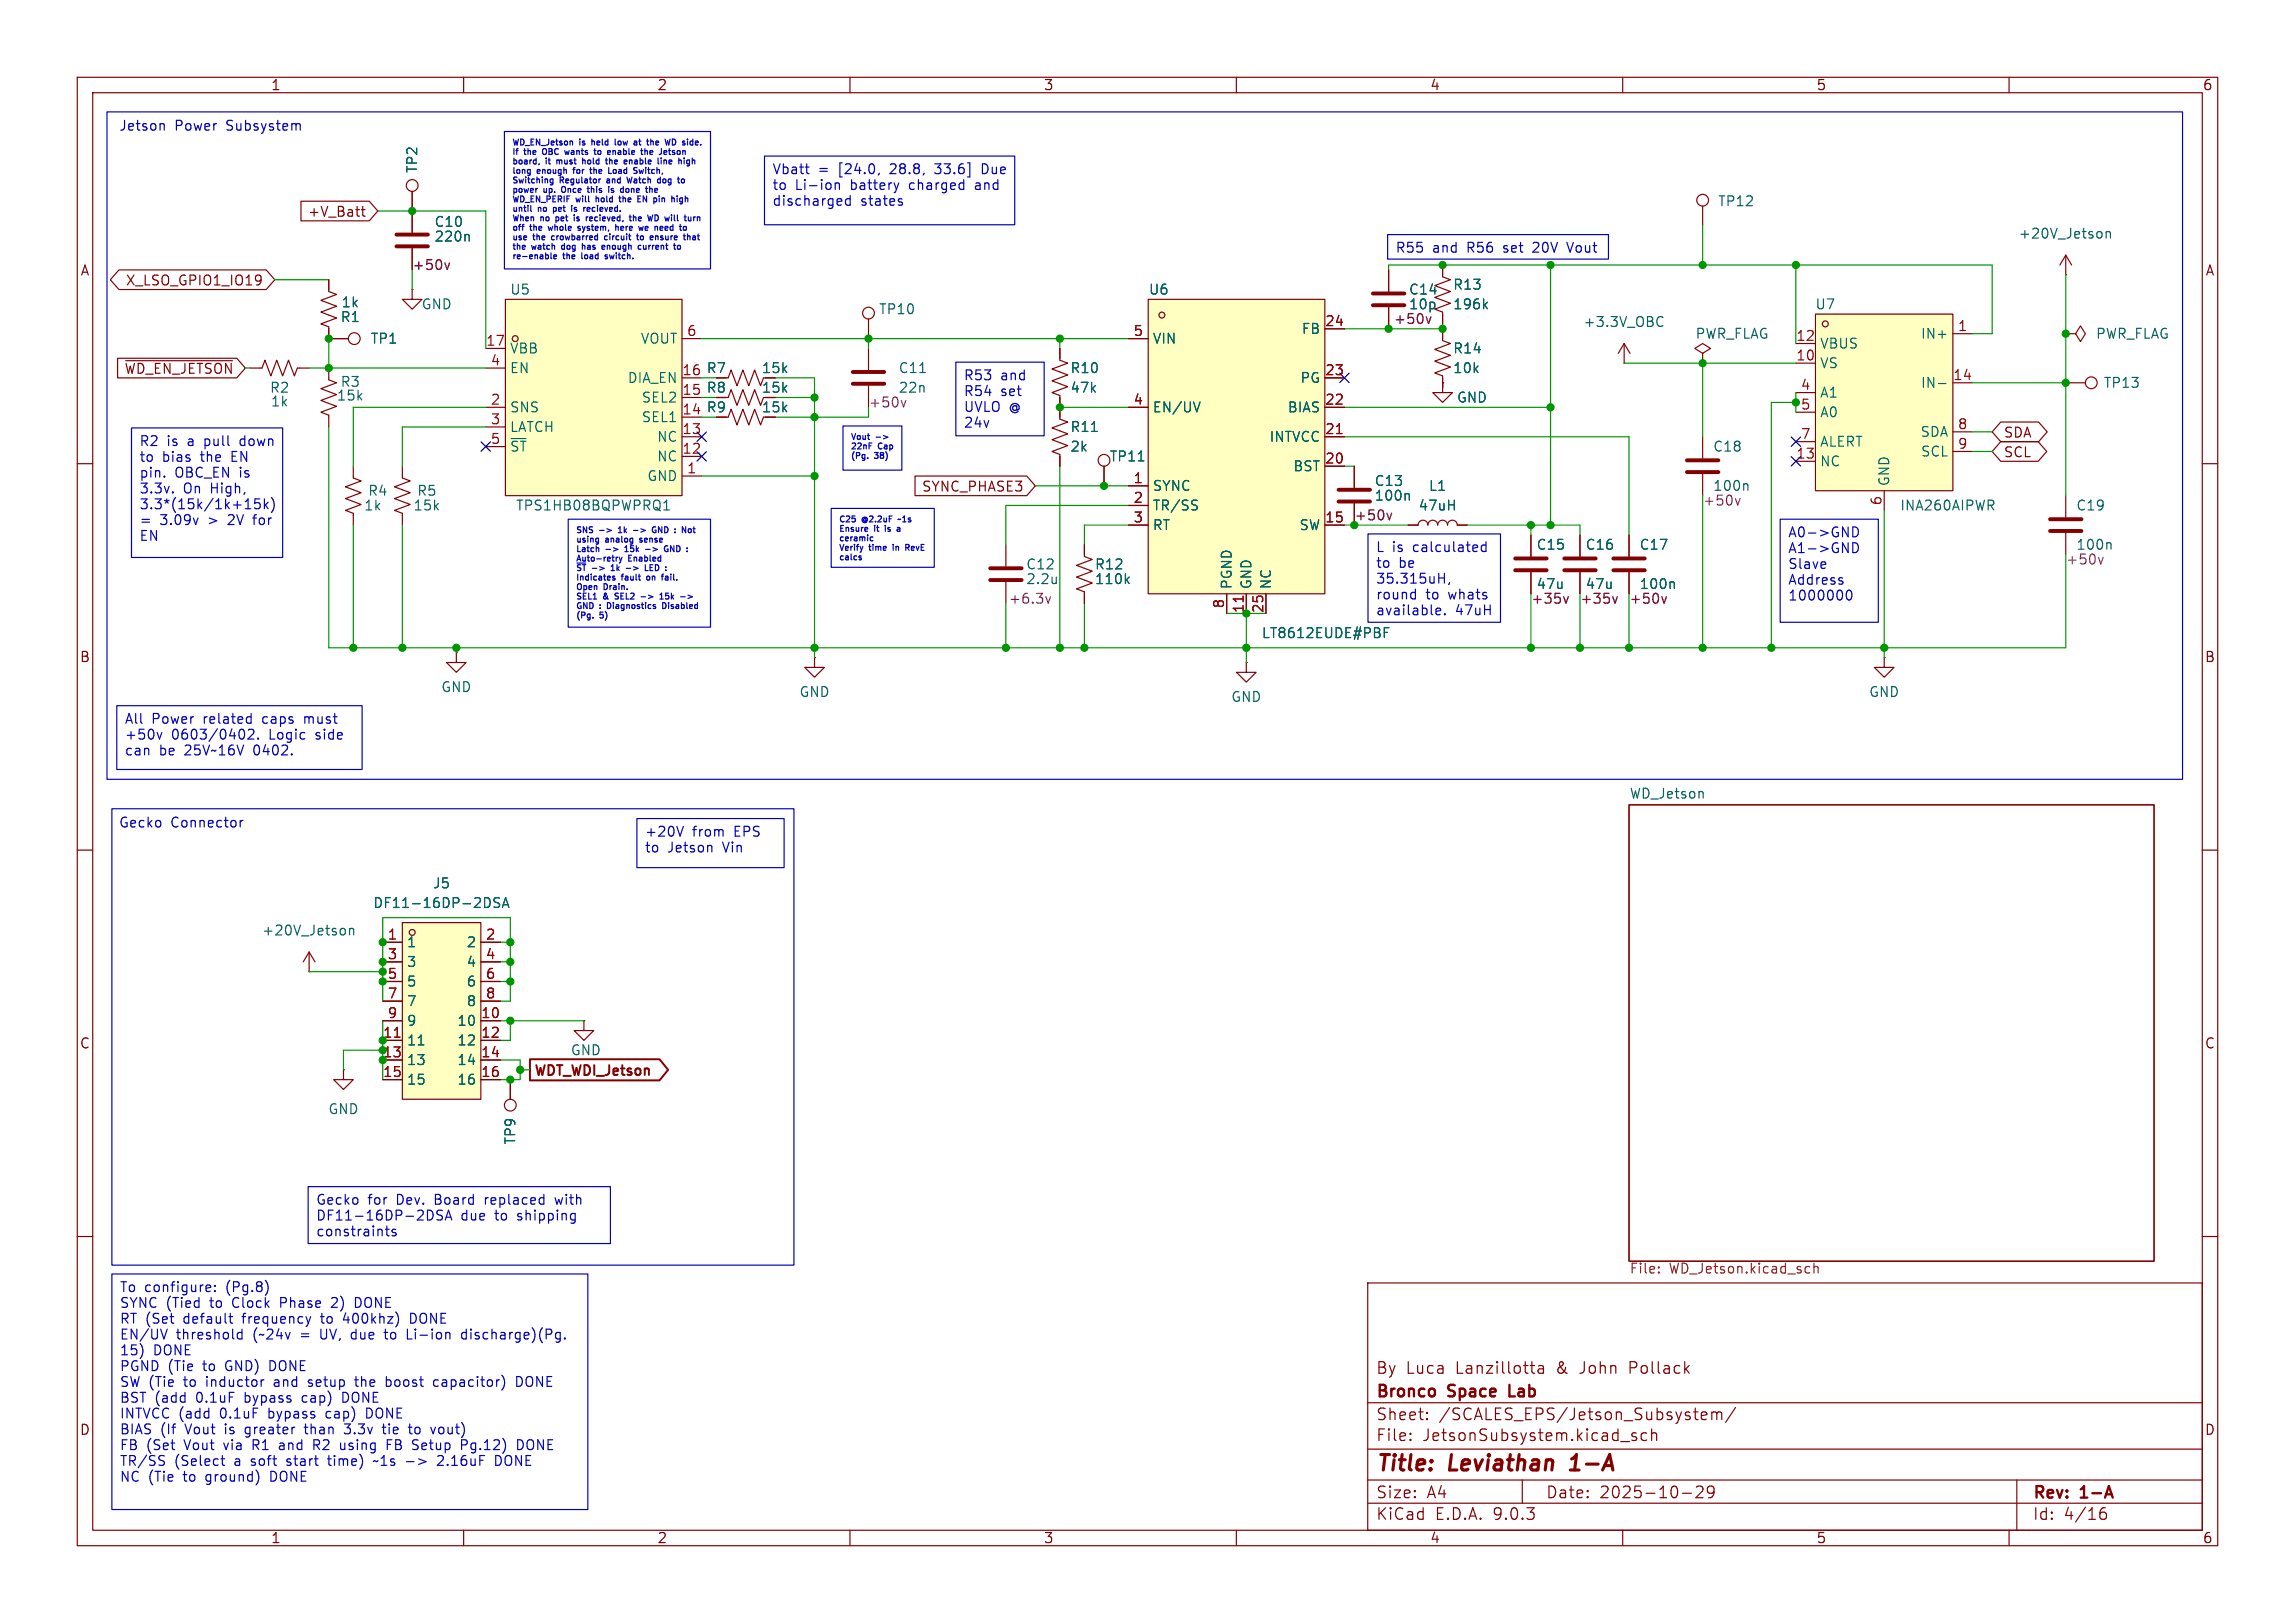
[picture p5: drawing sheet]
<svg xmlns="http://www.w3.org/2000/svg" width="297mm" height="210mm" viewBox="0 0 297 210" stroke-linecap="round" stroke-linejoin="round" font-family="sans-serif">
<defs><g id="words">
<g font-size="2.8" fill="#840000">
<text x="178" y="190.9">Title:</text>
<text x="187.7" y="190.9">Leviathan</text>
<text x="204.2" y="190.9">1-A</text>
</g>
<g font-size="2.1" fill="#840000">
<text x="178" y="178">By</text>
<text x="181.9" y="178">Luca</text>
<text x="188.5" y="178">Lanzillotta</text>
<text x="201.6" y="178">&amp;</text>
<text x="204.8" y="178">John</text>
<text x="211.3" y="178">Pollack</text>
<text x="178" y="184">Sheet:</text>
<text x="178" y="181.2">Bronco</text>
<text x="186.2" y="184">/SCALES_EPS/Jetson_Subsystem/</text>
<text x="187.5" y="181.2">Space</text>
<text x="196" y="181.2">Lab</text>
<text x="178" y="186.7">File:</text>
<text x="184.1" y="186.7">JetsonSubsystem.kicad_sch</text>
<text x="178" y="196.9">KiCad</text>
<text x="178" y="194.1">Size:</text>
<text x="184.7" y="194.1">A4</text>
<text x="185.7" y="196.9">E.D.A.</text>
<text x="193.3" y="196.9">9.0.3</text>
<text x="200" y="194.1">Date:</text>
<text x="207" y="194.1">2025-10-29</text>
<text x="263" y="194.3">Rev:</text>
<text x="263" y="196.9">Id:</text>
<text x="267.1" y="196.9">4/16</text>
<text x="269.4" y="194.3">1-A</text>
</g>
<g font-size="1.8" fill="#840000">
<text x="35" y="11.9">1</text>
<text x="85" y="11.9">2</text>
<text x="135" y="11.9">3</text>
<text x="185" y="11.9">4</text>
<text x="235" y="11.9">5</text>
<text x="285" y="11.9">6</text>
<text x="39.8" y="28.3">+V_Batt</text>
<text x="10.3" y="35.9">A</text>
<text x="285.3" y="35.9">A</text>
<text x="16.2" y="37.1">X_LSO_GPIO1_IO19</text>
<text x="91.4" y="53.6">R9</text>
<text x="91.4" y="51">R8</text>
<text x="91.4" y="48.5">R7</text>
<text x="98.5" y="53.6">15k</text>
<text x="98.5" y="51">15k</text>
<text x="98.5" y="48.5">15k</text>
<text x="259.2" y="56.8">SDA</text>
<text x="259.2" y="59.4">SCL</text>
<text x="119.2" y="63.8">SYNC_PHASE3</text>
<text x="10.3" y="85.9">B</text>
<text x="285.3" y="85.9">B</text>
<text x="10.3" y="135.9">C</text>
<text x="285.3" y="135.9">C</text>
<text x="69.1" y="139.5">WDT_WDI_Jetson</text>
<text x="10.3" y="185.9">D</text>
<text x="285.3" y="185.9">D</text>
<text x="35" y="199.9">1</text>
<text x="85" y="199.9">2</text>
<text x="135" y="199.9">3</text>
<text x="185" y="199.9">4</text>
<text x="235" y="199.9">5</text>
<text x="285" y="199.9">6</text>
</g>
<g font-size="1.8" fill="#0000c2">
<text x="15.4" y="17.1">Jetson</text>
<text x="22.6" y="17.1">Power</text>
<text x="29.4" y="17.1">Subsystem</text>
<text x="99.9" y="22.9">Vbatt</text>
<text x="105.9" y="22.9">=</text>
<text x="108.6" y="22.9">[24.0,</text>
<text x="115.5" y="22.9">28.8,</text>
<text x="121.5" y="22.9">33.6]</text>
<text x="127.8" y="22.9">Due</text>
<text x="99.9" y="24.9">to</text>
<text x="99.9" y="27">discharged</text>
<text x="102.9" y="24.9">Li-ion</text>
<text x="110.2" y="24.9">battery</text>
<text x="111.4" y="27">states</text>
<text x="118" y="24.9">charged</text>
<text x="126.7" y="24.9">and</text>
<text x="180.5" y="33">R55</text>
<text x="185.4" y="33">and</text>
<text x="190" y="33">R56</text>
<text x="194.9" y="33">set</text>
<text x="198.9" y="33">20V</text>
<text x="203.6" y="33">Vout</text>
<text x="124.7" y="49.5">R53</text>
<text x="124.7" y="51.6">R54</text>
<text x="124.7" y="53.6">UVLO @</text>
<text x="129.5" y="49.5">and</text>
<text x="129.5" y="51.6">set</text>
<text x="18" y="58.1">R2</text>
<text x="21.6" y="58.1">is</text>
<text x="24.4" y="58.1">a</text>
<text x="26.7" y="58.1">pull</text>
<text x="31.5" y="58.1">down</text>
<text x="124.7" y="55.7">24v</text>
<text x="18" y="60.1">to</text>
<text x="18" y="62.1">pin.</text>
<text x="18" y="64.2">3.3v.</text>
<text x="21" y="60.1">bias</text>
<text x="22.6" y="62.1">OBC_EN is</text>
<text x="23.7" y="64.2">On</text>
<text x="26.1" y="60.1">the</text>
<text x="27.4" y="64.2">High,</text>
<text x="30.3" y="60.1">EN</text>
<text x="18" y="66.2">3.3*(15k/1k+15k)</text>
<text x="18" y="68.3">=</text>
<text x="18" y="70.3">EN</text>
<text x="20.7" y="68.3">3.09v</text>
<text x="27.1" y="68.3">&gt;</text>
<text x="29.8" y="68.3">2V</text>
<text x="33.3" y="68.3">for</text>
<text x="178" y="71.8">L is</text>
<text x="183" y="71.8">calculated</text>
<text x="231.3" y="69.9">A0-&gt;GND</text>
<text x="231.3" y="71.9">A1-&gt;GND</text>
<text x="178" y="73.8">to</text>
<text x="178" y="75.9">35.315uH,</text>
<text x="178" y="77.9">round</text>
<text x="181" y="73.8">be</text>
<text x="184.5" y="77.9">to</text>
<text x="187.6" y="77.9">whats</text>
<text x="231.3" y="74">Slave</text>
<text x="231.3" y="76">Address</text>
<text x="178" y="79.9">available.</text>
<text x="188.4" y="79.9">47uH</text>
<text x="231.3" y="78">1000000</text>
<text x="16.1" y="94">All</text>
<text x="19.7" y="94">Power</text>
<text x="26.5" y="94">related</text>
<text x="34.3" y="94">caps</text>
<text x="39.9" y="94">must</text>
<text x="16.1" y="96">+50v</text>
<text x="16.1" y="98.1">can</text>
<text x="20.6" y="98.1">be</text>
<text x="22.2" y="96">0603/0402.</text>
<text x="24" y="98.1">25V~16V</text>
<text x="33.1" y="98.1">0402.</text>
<text x="35" y="96">Logic</text>
<text x="41.2" y="96">side</text>
<text x="15.3" y="107.3">Gecko</text>
<text x="22.1" y="107.3">Connector</text>
<text x="83.4" y="108.6">+20V</text>
<text x="83.4" y="110.6">to</text>
<text x="86.4" y="110.6">Jetson</text>
<text x="89.6" y="108.6">from</text>
<text x="93.7" y="110.6">Vin</text>
<text x="95.2" y="108.6">EPS</text>
<text x="40.8" y="156.2">Gecko</text>
<text x="40.8" y="158.3">DF11-16DP-2DSA</text>
<text x="40.8" y="160.3">constraints</text>
<text x="47.6" y="156.2">for</text>
<text x="51.5" y="156.2">Dev.</text>
<text x="56.6" y="156.2">Board</text>
<text x="59.7" y="158.3">due</text>
<text x="63.2" y="156.2">replaced</text>
<text x="64.2" y="158.3">to</text>
<text x="67.3" y="158.3">shipping</text>
<text x="72.6" y="156.2">with</text>
<text x="15.4" y="167.5">To configure:</text>
<text x="29.4" y="167.5">(Pg.8)</text>
<text x="15.4" y="169.6">SYNC (Tied</text>
<text x="15.4" y="171.6">RT (Set</text>
<text x="15.4" y="173.7">EN/UV</text>
<text x="22.8" y="173.7">threshold</text>
<text x="23.9" y="171.6">default</text>
<text x="27.3" y="169.6">to</text>
<text x="30.4" y="169.6">Clock</text>
<text x="31.7" y="171.6">frequency</text>
<text x="32.9" y="173.7">(~24v</text>
<text x="36.7" y="169.6">Phase</text>
<text x="39.2" y="173.7">=</text>
<text x="41.9" y="173.7">UV,</text>
<text x="42.1" y="171.6">to</text>
<text x="43.6" y="169.6">2)</text>
<text x="45.1" y="171.6">400khz)</text>
<text x="46.1" y="173.7">due</text>
<text x="46.8" y="169.6">DONE</text>
<text x="50.7" y="173.7">to</text>
<text x="53.7" y="173.7">Li-ion</text>
<text x="54" y="171.6">DONE</text>
<text x="61" y="173.7">discharge)(Pg.</text>
<text x="15.4" y="175.7">15)</text>
<text x="15.4" y="177.7">PGND (Tie</text>
<text x="15.4" y="179.8">SW (Tie</text>
<text x="19.9" y="175.7">DONE</text>
<text x="23.9" y="179.8">to</text>
<text x="26.4" y="177.7">to</text>
<text x="27" y="179.8">inductor</text>
<text x="29.5" y="177.7">GND)</text>
<text x="35.4" y="177.7">DONE</text>
<text x="36" y="179.8">and</text>
<text x="40.6" y="179.8">setup</text>
<text x="46.9" y="179.8">the</text>
<text x="51" y="179.8">boost</text>
<text x="57.4" y="179.8">capacitor)</text>
<text x="68.3" y="179.8">DONE</text>
<text x="15.4" y="181.8">BST (add</text>
<text x="15.4" y="183.9">INTVCC (add</text>
<text x="15.4" y="185.9">BIAS</text>
<text x="20.8" y="185.9">(If</text>
<text x="24.1" y="185.9">Vout</text>
<text x="25.5" y="181.8">0.1uF</text>
<text x="28.6" y="183.9">0.1uF</text>
<text x="29.4" y="185.9">is</text>
<text x="31.9" y="181.8">bypass</text>
<text x="32.2" y="185.9">greater</text>
<text x="35" y="183.9">bypass</text>
<text x="39.6" y="181.8">cap)</text>
<text x="40.2" y="185.9">than</text>
<text x="42.7" y="183.9">cap)</text>
<text x="45" y="181.8">DONE</text>
<text x="45.5" y="185.9">3.3v</text>
<text x="48.1" y="183.9">DONE</text>
<text x="50.7" y="185.9">tie</text>
<text x="54.2" y="185.9">to</text>
<text x="57.3" y="185.9">vout)</text>
<text x="15.4" y="188">FB</text>
<text x="15.4" y="190">TR/SS</text>
<text x="19" y="188">(Set</text>
<text x="22.6" y="190">(Select</text>
<text x="24" y="188">Vout</text>
<text x="29.3" y="188">via</text>
<text x="30.5" y="190">a</text>
<text x="32.8" y="190">soft</text>
<text x="33.2" y="188">R1</text>
<text x="36.8" y="188">and</text>
<text x="37.6" y="190">start</text>
<text x="41.4" y="188">R2</text>
<text x="43.2" y="190">time)</text>
<text x="45.1" y="188">using</text>
<text x="49.3" y="190">~1s</text>
<text x="51.3" y="188">FB</text>
<text x="53.6" y="190">-&gt;</text>
<text x="54.9" y="188">Setup</text>
<text x="57.9" y="190">2.16uF</text>
<text x="61.4" y="188">Pg.12)</text>
<text x="65.6" y="190">DONE</text>
<text x="68.8" y="188">DONE</text>
<text x="15.4" y="192.1">NC (Tie</text>
<text x="23.9" y="192.1">to</text>
<text x="26.9" y="192.1">ground)</text>
<text x="35.5" y="192.1">DONE</text>
</g>
<g font-size="1.8" fill="#006464">
<text x="54.2" y="22.5" transform="rotate(-90 54.2 22.5)">TP2</text>
<text x="56.1" y="29.6">C10</text>
<text x="222.3" y="26.9">TP12</text>
<text x="56.1" y="31.5">220n</text>
<text x="261.2" y="31.1">+20V_Jetson</text>
<text x="44" y="41.9">R1</text>
<text x="44.1" y="40">1k</text>
<text x="54.5" y="40.2">GND</text>
<text x="65.9" y="38.3">U5</text>
<text x="113.7" y="40.9">TP10</text>
<text x="148.6" y="38.3">U6</text>
<text x="182.3" y="38.3">C14</text>
<text x="188" y="37.7">R13</text>
<text x="188" y="40.2">196k</text>
<text x="234.8" y="40.2">U7</text>
<text x="47.9" y="44.7">TP1</text>
<text x="65.9" y="45.9">VBB</text>
<text x="82.8" y="44.7">VOUT</text>
<text x="149.1" y="44.7">VIN</text>
<text x="168.4" y="43.4">FB</text>
<text x="188" y="45.9">R14</text>
<text x="204.8" y="42.5">+3.3V_OBC</text>
<text x="219.3" y="44">PWR_FLAG</text>
<text x="235.5" y="45.3">VBUS</text>
<text x="235.5" y="47.9">VS</text>
<text x="248.5" y="44">IN+</text>
<text x="271.2" y="44">PWR_FLAG</text>
<text x="34.9" y="51">R2</text>
<text x="35" y="52.8">1k</text>
<text x="43.5" y="52">15k</text>
<text x="44" y="50.3">R3</text>
<text x="65.9" y="48.5">EN</text>
<text x="65.9" y="53.6">SNS</text>
<text x="81.1" y="49.8">DIA_EN</text>
<text x="83" y="52.3">SEL2</text>
<text x="116.2" y="48.5">C11</text>
<text x="138.4" y="51">47k</text>
<text x="138.4" y="48.5">R10</text>
<text x="149.1" y="53.6">EN/UV</text>
<text x="166.6" y="53.6">BIAS</text>
<text x="168.2" y="49.8">PG</text>
<text x="188" y="48.5">10k</text>
<text x="188.5" y="52.3">GND</text>
<text x="235.5" y="51.7">A1</text>
<text x="248.5" y="50.4">IN-</text>
<text x="272.2" y="50.4">TP13</text>
<text x="65.9" y="56.1">LATCH</text>
<text x="65.9" y="58.6">~{ST}</text>
<text x="83" y="54.8">SEL1</text>
<text x="85" y="57.4">NC</text>
<text x="85" y="59.9">NC</text>
<text x="138.4" y="56.1">R11</text>
<text x="138.4" y="58.6">2k</text>
<text x="143.5" y="59.9">TP11</text>
<text x="164.2" y="57.4">INTVCC</text>
<text x="221.6" y="58.6">C18</text>
<text x="235.5" y="54.2">A0</text>
<text x="235.5" y="58">ALERT</text>
<text x="248.5" y="56.7">SDA</text>
<text x="248.5" y="59.3">SCL</text>
<text x="47.6" y="64.4">R4</text>
<text x="53.9" y="64.4">R5</text>
<text x="83.7" y="62.5">GND</text>
<text x="149.1" y="63.7">SYNC</text>
<text x="167.3" y="61.2">BST</text>
<text x="177.8" y="65">100n</text>
<text x="177.8" y="63.1">C13</text>
<text x="184.8" y="63.7">L1</text>
<text x="235.5" y="60.6">NC</text>
<text x="244.7" y="63" transform="rotate(-90 244.7 63)">GND</text>
<text x="47" y="66.3">1k</text>
<text x="53.4" y="66.3">15k</text>
<text x="66.7" y="66.3">TPS1HB08BQPWPRQ1</text>
<text x="149.1" y="66.3">TR/SS</text>
<text x="149.1" y="68.8">RT</text>
<text x="168.1" y="68.8">SW</text>
<text x="183.5" y="66.3">47uH</text>
<text x="198.8" y="71.3">C15</text>
<text x="205.1" y="71.3">C16</text>
<text x="212.1" y="71.3">C17</text>
<text x="245.8" y="66.3">INA260AIPWR</text>
<text x="268.6" y="66.3">C19</text>
<text x="132.7" y="73.9">C12</text>
<text x="132.7" y="75.8">2.2u</text>
<text x="141.6" y="73.9">R12</text>
<text x="141.6" y="75.8">110k</text>
<text x="159.6" y="76.3" transform="rotate(-90 159.6 76.3)">PGND</text>
<text x="162.2" y="76.3" transform="rotate(-90 162.2 76.3)">GND</text>
<text x="164.7" y="76.3" transform="rotate(-90 164.7 76.3)">NC</text>
<text x="163.2" y="82.8">LT8612EUDE#PBF</text>
<text x="57" y="89.8">GND</text>
<text x="103.4" y="90.4">GND</text>
<text x="159.3" y="91">GND</text>
<text x="241.8" y="90.4">GND</text>
<text x="210.8" y="103.4">WD_Jetson</text>
<text x="48.2" y="117.7">DF11-16DP-2DSA</text>
<text x="56" y="115.2">J5</text>
<text x="33.8" y="121.3">+20V_Jetson</text>
<text x="52.6" y="122.8">1</text>
<text x="52.6" y="125.3">3</text>
<text x="60.3" y="122.8">2</text>
<text x="60.3" y="125.3">4</text>
<text x="52.6" y="127.9">5</text>
<text x="52.6" y="130.4">7</text>
<text x="60.3" y="127.9">6</text>
<text x="60.3" y="130.4">8</text>
<text x="52.6" y="132.9">9</text>
<text x="52.6" y="135.5">11</text>
<text x="59.1" y="132.9">10</text>
<text x="59.1" y="135.5">12</text>
<text x="73.8" y="136.8">GND</text>
<text x="52.6" y="138">13</text>
<text x="52.6" y="140.6">15</text>
<text x="59.1" y="138">14</text>
<text x="59.1" y="140.6">16</text>
<text x="42.4" y="144.4">GND</text>
<text x="66.9" y="148.2" transform="rotate(-90 66.9 148.2)">TP9</text>
</g>
<g font-size="1.8" fill="#840084">
<text x="53.3" y="35.2">+50v</text>
<text x="182.3" y="40.2">10p</text>
<text x="180.3" y="42.1">+50v</text>
<text x="112.4" y="52.9">+50v</text>
<text x="116.2" y="51">22n</text>
<text x="220.3" y="65.6">+50v</text>
<text x="221.6" y="63.7">100n</text>
<text x="175.2" y="67.5">+50v</text>
<text x="268.6" y="71.3">100n</text>
<text x="198.8" y="76.4">47u</text>
<text x="205.1" y="76.4">47u</text>
<text x="212.1" y="76.4">100n</text>
<text x="267.3" y="73.3">+50v</text>
<text x="130.5" y="78.3">+6.3v</text>
<text x="198.1" y="78.3">+35v</text>
<text x="204.4" y="78.3">+35v</text>
<text x="210.8" y="78.3">+50v</text>
</g>
<g font-size="1.8" fill="#a90000">
<text x="62.8" y="44.8">17</text>
<text x="63.4" y="47.4">4</text>
<text x="88.8" y="43.6">6</text>
<text x="146.6" y="43.6">5</text>
<text x="171.4" y="42.3">24</text>
<text x="232.4" y="44.2">12</text>
<text x="232.4" y="46.7">10</text>
<text x="253.3" y="42.9">1</text>
<text x="63.4" y="52.5">2</text>
<text x="146.6" y="52.5">4</text>
<text x="171.4" y="48.6">23</text>
<text x="171.4" y="52.5">22</text>
<text x="233" y="50.5">4</text>
<text x="233" y="53.1">5</text>
<text x="252.7" y="49.3">14</text>
<text x="63.4" y="55">3</text>
<text x="63.4" y="57.5">5</text>
<text x="88.2" y="56.3">13</text>
<text x="88.2" y="58.8">12</text>
<text x="171.4" y="56.3">21</text>
<text x="232.4" y="59.4">13</text>
<text x="233" y="56.9">7</text>
<text x="253.3" y="55.6">8</text>
<text x="253.3" y="58.2">9</text>
<text x="88.8" y="61.3">1</text>
<text x="146.6" y="62.6">1</text>
<text x="146.6" y="65.2">2</text>
<text x="171.4" y="60.1">20</text>
<text x="243.6" y="65.5" transform="rotate(-90 243.6 65.5)">6</text>
<text x="146.6" y="67.7">3</text>
<text x="171.4" y="67.7">15</text>
<text x="158.5" y="78.8" transform="rotate(-90 158.5 78.8)">8</text>
<text x="161" y="79.4" transform="rotate(-90 161 79.4)">11</text>
<text x="163.6" y="79.4" transform="rotate(-90 163.6 79.4)">25</text>
<text x="50.1" y="121.7">1</text>
<text x="50.1" y="124.2">3</text>
<text x="62.8" y="121.7">2</text>
<text x="62.8" y="124.2">4</text>
<text x="50.1" y="126.7">5</text>
<text x="50.1" y="129.3">7</text>
<text x="50.1" y="131.8">9</text>
<text x="62.2" y="131.8">10</text>
<text x="62.8" y="126.7">6</text>
<text x="62.8" y="129.3">8</text>
<text x="49.5" y="134.4">11</text>
<text x="62.2" y="134.4">12</text>
<text x="62.2" y="136.9">14</text>
<text x="49.5" y="139.4">15</text>
<text x="62.2" y="139.4">16</text>
</g>
<g font-size="1.8" fill="#009600">
<text x="16" y="48.6">~{WD_EN_JETSON}</text>
<text x="88.2" y="48.6">16 R7</text>
<text x="88.2" y="51.2">15 R8</text>
<text x="88.2" y="53.7">14 R9</text>
<text x="49.5" y="136.9">13</text>
</g>
<g font-size="1.8" fill="#725600">
<text x="210.8" y="165.1">File:</text>
<text x="216" y="165.1">WD_Jetson.kicad_sch</text>
</g>
<g font-size="1.1" fill="#0000c2">
<text x="66.2" y="19.2">WD_EN_Jetson</text>
<text x="66.2" y="20.4">If</text>
<text x="66.2" y="21.6">board,</text>
<text x="66.2" y="22.9">long</text>
<text x="67.9" y="20.4">the</text>
<text x="69.6" y="22.9">enough</text>
<text x="70.6" y="20.4">OBC</text>
<text x="70.7" y="21.6">it</text>
<text x="72.4" y="21.6">must</text>
<text x="73.8" y="20.4">wants</text>
<text x="74.6" y="22.9">for</text>
<text x="75.1" y="19.2">is</text>
<text x="76" y="21.6">hold</text>
<text x="76.9" y="19.2">held</text>
<text x="77.1" y="22.9">the</text>
<text x="77.9" y="20.4">to</text>
<text x="79.4" y="21.6">the</text>
<text x="79.7" y="22.9">Load</text>
<text x="79.9" y="20.4">enable</text>
<text x="80.2" y="19.2">low</text>
<text x="82.1" y="21.6">enable</text>
<text x="83" y="19.2">at</text>
<text x="83.3" y="22.9">Switch,</text>
<text x="84.6" y="20.4">the</text>
<text x="85" y="19.2">the</text>
<text x="86.7" y="21.6">line</text>
<text x="87.2" y="20.4">Jetson</text>
<text x="87.7" y="19.2">WD</text>
<text x="89.7" y="21.6">high</text>
<text x="90.2" y="19.2">side.</text>
<text x="66.2" y="24.1">Switching</text>
<text x="66.2" y="25.3">power</text>
<text x="66.2" y="26.6">WD_EN_PERIF</text>
<text x="66.2" y="27.8">until</text>
<text x="66.2" y="29">When</text>
<text x="69.7" y="27.8">no</text>
<text x="70" y="29">no</text>
<text x="70.4" y="25.3">up.</text>
<text x="72" y="27.8">pet</text>
<text x="72.3" y="29">pet</text>
<text x="72.5" y="24.1">Regulator</text>
<text x="73" y="25.3">Once</text>
<text x="74.6" y="27.8">is</text>
<text x="74.6" y="26.6">will</text>
<text x="74.9" y="29">is</text>
<text x="76.5" y="27.8">recieved.</text>
<text x="76.7" y="25.3">this</text>
<text x="76.8" y="29">recieved,</text>
<text x="77.5" y="26.6">hold</text>
<text x="78.9" y="24.1">and</text>
<text x="79.7" y="25.3">is</text>
<text x="80.8" y="26.6">the</text>
<text x="81.6" y="25.3">done</text>
<text x="81.8" y="24.1">Watch</text>
<text x="82.8" y="29">the</text>
<text x="83.5" y="26.6">EN</text>
<text x="85.2" y="25.3">the</text>
<text x="85.4" y="29">WD</text>
<text x="85.9" y="26.6">pin</text>
<text x="86.1" y="24.1">dog</text>
<text x="88" y="29">will</text>
<text x="88.5" y="26.6">high</text>
<text x="90.8" y="29">turn</text>
<text x="66.2" y="30.2">off</text>
<text x="66.2" y="31.5">use</text>
<text x="66.2" y="32.7">the</text>
<text x="66.2" y="33.9">re-enable</text>
<text x="68.7" y="30.2">the</text>
<text x="68.9" y="32.7">watch</text>
<text x="69.1" y="31.5">the</text>
<text x="71.3" y="30.2">whole</text>
<text x="71.7" y="31.5">crowbarred</text>
<text x="73" y="33.9">the</text>
<text x="73" y="32.7">dog</text>
<text x="75.5" y="30.2">system,</text>
<text x="75.6" y="33.9">load</text>
<text x="76" y="32.7">has</text>
<text x="78.9" y="32.7">enough</text>
<text x="78.9" y="31.5">circuit</text>
<text x="79" y="33.9">switch.</text>
<text x="80.6" y="30.2">here</text>
<text x="83.4" y="31.5">to</text>
<text x="83.9" y="32.7">current</text>
<text x="84" y="30.2">we</text>
<text x="85.4" y="31.5">ensure</text>
<text x="86.3" y="30.2">need</text>
<text x="89.9" y="30.2">to</text>
<text x="90.1" y="31.5">that</text>
<text x="110" y="57.3">Vout</text>
<text x="110" y="58.5">22nF</text>
<text x="110" y="59.7">(Pg.</text>
<text x="113.3" y="59.7">38)</text>
<text x="113.4" y="57.3">-&gt;</text>
<text x="113.7" y="58.5">Cap</text>
<text x="74.5" y="69.4">SNS</text>
<text x="74.5" y="70.6">using</text>
<text x="74.5" y="71.8">Latch</text>
<text x="77.6" y="69.4">-&gt;</text>
<text x="78.4" y="70.6">analog</text>
<text x="78.5" y="71.8">-&gt;</text>
<text x="80.4" y="69.4">1k</text>
<text x="81.2" y="71.8">15k</text>
<text x="82.6" y="69.4">-&gt;</text>
<text x="83.2" y="70.6">sense</text>
<text x="84.2" y="71.8">-&gt;</text>
<text x="85.4" y="69.4">GND</text>
<text x="87" y="71.8">GND</text>
<text x="88.6" y="69.4">:</text>
<text x="89.8" y="69.4">Not</text>
<text x="108.5" y="68">C25</text>
<text x="108.5" y="69.2">Ensure</text>
<text x="108.5" y="70.4">ceramic</text>
<text x="108.5" y="71.6">Verify</text>
<text x="111.6" y="68">@2.2uF</text>
<text x="112.6" y="71.6">time</text>
<text x="113.2" y="69.2">it</text>
<text x="114.9" y="69.2">is</text>
<text x="115.9" y="71.6">in</text>
<text x="116.6" y="68">~1s</text>
<text x="117.9" y="71.6">RevE</text>
<text x="74.5" y="73">Auto-retry</text>
<text x="74.5" y="74.3">~{ST}</text>
<text x="74.5" y="75.5">Indicates</text>
<text x="74.5" y="76.7">Open</text>
<text x="74.5" y="77.9">SEL1</text>
<text x="76.7" y="74.3">-&gt;</text>
<text x="78.1" y="77.9">&amp;</text>
<text x="78.2" y="76.7">Drain.</text>
<text x="79.4" y="74.3">1k</text>
<text x="80" y="77.9">SEL2</text>
<text x="80.5" y="75.5">fault</text>
<text x="81.4" y="73">Enabled</text>
<text x="81.7" y="74.3">-&gt;</text>
<text x="83.6" y="77.9">-&gt;</text>
<text x="84.1" y="75.5">on</text>
<text x="84.4" y="74.3">LED</text>
<text x="86.3" y="75.5">fail.</text>
<text x="86.4" y="77.9">15k</text>
<text x="89.3" y="77.9">-&gt;</text>
<text x="108.5" y="72.9">calcs</text>
<text x="74.5" y="79.2">GND</text>
<text x="74.5" y="80.4">(Pg.</text>
<text x="77.7" y="79.2">:</text>
<text x="77.7" y="80.4">5)</text>
<text x="78.9" y="79.2">Diagnostics</text>
<text x="86.4" y="79.2">Disabled</text>
</g>
</g></defs>
<g fill="none" stroke="#840000" stroke-width=".15">
<path d="M10 10h277v190h-277zM12 12h273v186h-273zM60 10v2M110 10v2M160 10v2M210 10v2M260 10v2M42.5 36.2v1.5l1.1 .4-2.1 .8 2.1 .7-2.1 .8 2.1 .7-2.1 .8 1 .4v1.5h2.6M53.3 37.5v1.2h1.3l-1.3 1.3-1.2-1.3h1.2M53.3 37.5h.1M53.3 24.8v5.3M53.3 32.1v2.8"/>
<path d="M179.7 34.9v2.8M179.7 39.8v2.7M186.7 34.3v1.5l1 .4-2 .8 2 .7-2 .8 2 .7-2 .8 1 .4v1.5M32.4 47.6h1.5l.4-1 .8 2 .7-2 .8 2 .7-2 .8 2 .4-1h1.5M42.5 47.6v1.5l1.1 .4-2.1 .8 2.1 .8-2.1 .7 2.1 .8-2.1 .7 1 .4v1.5M112.4 41.3v2.5M112.4 45.1v2.8M112.4 49.9v2.8M267.3 43.2h1.3l.6-1 .7 1-.7 1-.6-1M267.3 43.2h.1M10 60h2M45.7 60.3v1.5l1 .4-2 .8 2 .8-2 .7 2 .8-2 .7 1 .4v1.5"/>
<path d="M52.1 60.3v1.5l1 .4-2 .8 2 .8-2 .7 2 .8-2 .7 1 .4v1.5M285 60h2M59.1 84.5v1.2h1.2l-1.2 1.3-1.3-1.3h1.3M59.1 84.5h.1M10 110h2M210.8 104.1h68v59.1h-68zM285 110h2M40 125.7h.1M40 123.2l-.8 1.3M40 123.2l.8 1.3M40 123.2v2.5M44.4 138.4v1.3h1.3l-1.3 1.3-1.2-1.3h1.2"/>
<path d="M44.4 138.4h.1M66 139.7v2.5M75.6 132.1v1.3h1.2l-1.2 1.2-1.3-1.2h1.3M75.6 132.1h.1M10 160h2M177 166h108v32h-108zM198 176.7h.6M198.5 177.7h.1M199.1 176.8l.1-.1 .5 .1v.9M199.7 177.1h-.5a.29 .29 0 0 0-.2 .3 .29 .29 0 0 0 .2 .3l.5-.1M285 160h2M60 198v2"/>
<path d="M110 198v2M160 198v2M177 194.5h108M177 191.5h108M177 187.5h108M177 181.5h108M182.5 186.3h.1l-.1 .1M182.5 186.3v.1M182.5 185.5v.1M182.5 185.5h.1l-.1 .1M184.7 183.6v.1M184.7 183.6h-.1l.1 .1"/>
<path d="M184.7 182.8v.1M184.7 182.8h-.1l.1 .1M197 191.5v3M210 198v2M211.7 185.5l-.3-.1-.2 .2v.2l.5 .2 .1 .1-.1 .2-.1 .1-.4-.1M213.1 185.5l-.4-.1-.3 .3v.4l.1 .2 .2 .1 .4-.1M213.7 185.5a.37 .37 0 0 1 .7 .1v.8M213.7 184.9v1.5M217.7 193.2h1.2M219.5 192.4l.2-.1h.4a.41 .41 0 0 1 .2 .6l-.8 .9h.9M220.2 183.2l.7-.1-.1-.3-.4-.1-.2 .2v.7l.2 .1 .4-.1M221.5 182.8a.37 .37 0 0 1 .7 .1"/>
<path d="M221.5 182.7v1M221.8 192.9l-.3 .3h-.3l-.2-.3v-.3l.1-.2 .4-.1 .2 .1a.99 .99 0 0 1-.3 1.4h-.3M222.2 182.9l.2-.2 .3 .1 .1 .9M222.2 182.9v.8M224.6 182.1l-1.3 2M260 198v2M261 191.5v6.5M271.7 196l.3-.3h.5l.1 .3v.3l-.3 .3-.4-.1-.2-.2M272.5 195.1a.59 .59 0 0 0-.8 .6"/>
<circle cx="53.3" cy="24" r=".76"/>
<circle cx="45.8" cy="43.8" r=".76"/>
<circle cx="112.4" cy="40.5" r=".76"/>
<circle cx="66" cy="143" r=".76"/>
</g>
<path d="M203.2 190.2h1.1M203.8 188.5l-.4 .3" fill="none" stroke="#840000" stroke-width=".4"/>
<path d="M195.3 179.2v1.5h.8" fill="none" stroke="#840000" stroke-width=".3"/>
<path d="M214.7 164.6v.1M214.7 163.9v.2M233.8 163.9h.4M234.2 164.7h-.4M234.7 164a.32 .32 0 0 1 .6 .1v.6M234.7 163.5v1.2" fill="none" stroke="#725600" stroke-width=".15"/>
<path d="M51.3 30.4h4.1M51.3 31.9h4.1M177.7 38h4M177.7 39.5h4M110.4 48.1h4M110.4 49.7h4" fill="none" stroke="#840000" stroke-width=".51"/>
<path d="M60.5 30.3l.2 .2v.7M192.1 39.5l.4 .4M192.5 39.1l-.5 .5M119 48.2h.8M45.2 120.1v.9M45.2 120.2a.32 .32 0 0 1 .6 .1v.7" fill="none" stroke="#006464" stroke-width=".15"/>
<path d="M57.6 34l.3 .9 .3-.9M116.6 51.8l.3 .8 .3-.8M184.6 41l.3 .9 .3-.9" fill="none" stroke="#840084" stroke-width=".15"/>
<path d="M52.1 119.4h10.1v22.8h-10.1z" fill="#ffffc2"/>
<g fill="none" stroke="#840000" stroke-width=".15">
<path d="M267.3 35.6h.1M267.3 33l-.7 1.3M267.3 33l.8 1.3M267.3 33v2.6M94 54h.2l.4-1 .8 2 .7-2 .8 2 .8-2 .7 2 .4-1M94 51.4h.2l.4-1 .8 2.1 .7-2.1 .8 2.1 .8-2.1 .7 2.1 .4-1.1M94 48.9h.2l.4-1 .8 2 .7-2 .8 2 .8-2 .7 2 .4-1M186.7 49.5v1.3h1.3l-1.3 1.3-1.3-1.3h1.3M186.7 49.5h.1M186.7 42.5v1.6l1 .4-2 .7 2 .8-2 .7 2 .8-2 .8 1 .3v1.6M130.2 70.5v2.8M130.2 75.3v2.8"/>
<path d="M198.1 69.2v2.8M198.1 74v2.8M105.4 85.1v1.3h1.3l-1.3 1.2-1.3-1.2h1.3M105.4 85.1h.1M243.8 85.1v1.3h1.3l-1.3 1.2-1.2-1.2h1.2M243.8 85.1h.1M52.1 119.4h10.1v22.8h-10.1zM49.5 121.9h2.6M49.5 124.5h2.6M49.5 127h2.6M49.5 129.5h2.6M49.5 132.1h2.6"/>
<path d="M49.5 134.6h2.6M49.5 137.2h2.6M49.5 139.7h2.6M62.2 121.9h2.6M62.2 124.5h2.6M62.2 127h2.6M62.2 129.5h2.6M62.2 132.1h2.6M62.2 134.6h2.6M62.2 137.2h2.6M62.2 139.7h2.6"/>
<circle cx="53.3" cy="120.7" r=".38"/>
</g>
<path d="M272.6 30v.8M272.6 30.1a.32 .32 0 0 1 .5 0v.7M136.7 74.7v.8M136.7 75.4h-.1M63.3 116.3l.1 .4-.1 .5M64.6 116.2l-.4-.1-.2 .2-.1 .2a.6 .6 0 0 0 .6 .4l.1 .2-.1 .3h-.6M65 117.4l.4-1.3 .5 1.3M65.1 117.1h.6M54.1 135.2h.8" fill="none" stroke="#006464" stroke-width=".15"/>
<path d="M51 134.2h.8" fill="none" stroke="#a90000" stroke-width=".15"/>
<path d="M128.1 73.5h4.1M128.1 75.1h4.1M196.1 72.3h4.1M196.1 73.8h4.1" fill="none" stroke="#840000" stroke-width=".51"/>
<path d="M135.3 77.2l.3 .8 .4-.8M202.4 77.2l.3 .8 .3-.8" fill="none" stroke="#840084" stroke-width=".15"/>
<path d="M65.4 38.7h22.9v25.4h-22.9z" fill="#ffffc2"/>
<g fill="none" stroke="#840000" stroke-width=".15">
<path d="M65.4 38.7h22.9v25.4h-22.9zM220.3 26.7v2.5M62.9 45.1h2.5M62.9 47.6h2.5M62.9 52.7h2.5M62.9 55.2h2.5M62.9 57.8h2.5M88.3 43.8h2.5M88.3 56.5h2.5M88.3 59.1h2.5M88.3 61.6h2.5"/>
<circle cx="220.3" cy="25.9" r=".76"/>
<circle cx="66.7" cy="43.8" r=".38"/>
</g>
<path d="M85.9 66h.7M86 65l.3-.3v1.3" fill="none" stroke="#006464" stroke-width=".15"/>
<path d="M148.6 38.7h22.8v38.1h-22.8z" fill="#ffffc2"/>
<g fill="none" stroke="#840000" stroke-width=".15">
<path d="M148.6 38.7h22.8v38.1h-22.8zM137.2 45.1v1.5l1 .4-2.1 .8 2.1 .7-2.1 .8 2.1 .7-2.1 .8 1.1 .4v3l1 .4-2.1 .8 2.1 .7-2.1 .8 2.1 .8-2.1 .7 1.1 .4v1.5M146 43.8h2.6M146 52.7h2.6M171.4 52.7h2.6M171.4 42.5h2.6M171.4 48.9h2.6M171.4 56.5h2.6M140.3 70.5v1.5l1.1 .4-2.1 .8 2.1 .7-2.1 .8 2.1 .7-2.1 .8 1 .4v1.5M142.9 60.3v2.6M146 62.9h2.6M146 65.4h2.6"/>
<path d="M146 67.9h2.6M158.7 76.8v2.6M161.3 76.8v2.6M163.8 76.8v2.6M171.4 67.9h2.6M171.4 60.3h2.6M267.3 64.1v2.8M267.3 69v2.8M161.3 85.7v1.3h1.3l-1.3 1.3-1.3-1.3h1.3M161.3 85.7h.1"/>
<circle cx="142.9" cy="59.6" r=".76"/>
<circle cx="150.4" cy="40.8" r=".38"/>
</g>
<path d="M141.3 55.8h.7M147.3 59.6h.7M155.3 52l-.4 1.3M145.8 75l.3 .5M146.1 74.7l-.5 .4M154.8 64.7l.1 .1M154.8 65.4l.1 .2-.1 .3M273 70.2l.2 .2v.7M179.2 81.8h.4M179.8 81.2h-.6v1.3" fill="none" stroke="#006464" stroke-width=".15"/>
<path d="M173 56.1h.7M160.9 77.1v.8" fill="none" stroke="#a90000" stroke-width=".15"/>
<path d="M265.3 67.2h4.1M265.3 68.7h4.1" fill="none" stroke="#840000" stroke-width=".51"/>
<path d="M271.6 72.1l.3 .9 .3-.9" fill="none" stroke="#840084" stroke-width=".15"/>
<path d="M234.9 40.6h17.8v22.9h-17.8z" fill="#ffffc2"/>
<g fill="none" stroke="#840000" stroke-width=".15">
<path d="M15.4 34.9h19l1.2 1.3-1.2 1.3h-19l-1.1-1.3zM33.5 35.6l.2 .1a1.07 1.07 0 0 1-.1 1M33.8 36.1l-.3 .3M39 26h8.8l1.1 1.3-1.1 1.3h-8.8zM42.5 36.2v1.3M46.8 27.1h.4M46.9 26.7v1.1l.1 .1 .2 .1M53.3 24.8v5.3M53.3 32.1v2.8M179.7 34.9v2.8M179.7 39.8v2.7M186.7 34.3v1.3"/>
<path d="M15.2 46.4h15.4l1.1 1.2-1.1 1.3h-15.4zM16.3 46.7h13.8M42.5 42.5v1.3h2.6M137.2 45.1v1.3M137.2 51.4v2.6M137.2 59.1v1.2M146 43.8h2.6M146 52.7h2.6M171.4 52.7h2.6M171.4 42.5h2.6M171.4 48.9h2.6M171.4 56.5h2.6"/>
<path d="M186.7 49.5h.1M186.7 40.6v1.3M186.7 42.5v1.3M186.7 48.9v1.3M210.2 47h.1M210.2 44.5l-.8 1.2M210.2 44.5l.7 1.2M210.2 44.5v2.5M220.3 45.7l1.1-.6-1.1-.6-1 .6 1 .6v1.3M220.3 47h.1M220.3 56.5v2.8M232.4 44.5h2.5"/>
<path d="M232.4 47h2.5M232.4 50.8h2.5M232.4 53.3h2.5M232.4 57.2h2.5M232.4 59.7h2.5M234.9 40.6h17.8v22.9h-17.8zM252.7 43.2h2.6M252.7 49.5h2.6M252.7 55.9h2.6M252.7 58.4h2.6M258.9 54.6h4.9l1.1 1.3-1.1 1.3h-4.9l-1.1-1.3zM258.9 57.1h4.9l1.1 1.3-1.1 1.3h-4.9l-1.1-1.3z"/>
<path d="M267.3 49.5h2.6M118.4 61.6h14.5l1.1 1.3-1.1 1.2h-14.5zM140.3 70.5v1.3M140.3 76.8v1.3M142.9 60.3v2.6M146 67.9h2.6M146 62.9h2.6M146 65.4h2.6M158.7 76.8v2.6M161.3 76.8v2.6M163.8 76.8v2.6M171.4 67.9h2.6"/>
<path d="M171.4 60.3h2.6M175.3 60.3v2.8M175.3 65.2v2.7M182.2 67.9h1.3a.64 .64 0 0 1 .6-.6 .64 .64 0 0 1 .7 .6 .64 .64 0 0 1 .6-.6 .64 .64 0 0 1 .7 .6 .64 .64 0 0 1 .6-.6 .64 .64 0 0 1 .6 .6 .64 .64 0 0 1 .7-.6 .64 .64 0 0 1 .6 .6h1.3M198.1 69.2v2.8M198.1 74v2.8M204.5 69.2v2.8M204.5 74v2.8M210.8 69.2v2.8M210.8 74v2.8M220.3 61.3v2.8M243.8 63.5v2.5"/>
<path d="M49.5 121.9h2.6M49.5 124.5h2.6M49.5 127h2.6M49.5 129.5h2.6M49.5 132.1h2.6M49.5 134.6h2.6M49.5 137.2h2.6M49.5 139.7h2.6M62.2 121.9h2.6M62.2 124.5h2.6M62.2 127h2.6M62.2 129.5h2.6"/>
<path d="M62.2 132.1h2.6M62.2 134.6h2.6M62.2 137.2h2.6M62.2 139.7h2.6M66 139.7v2.5"/>
<circle cx="236.2" cy="41.9" r=".38"/>
<circle cx="270.6" cy="49.5" r=".76"/>
</g>
<g fill="none" stroke="#006464" stroke-width=".15">
<path d="M60.5 30.3l.2 .2v.7M192.1 39.5l.4 .4M192.5 39.1l-.5 .5M141.3 55.8h.7M147.3 59.6h.7M155.3 52l-.4 1.3M214.8 41l.4 .1M215.2 42.1l-.4 .1M250.9 49.6h.9M145.8 75l.3 .5M146.1 74.7l-.5 .4M154.8 64.7l.1 .1"/>
<path d="M154.8 65.4l.1 .2-.1 .3M182.2 63.9l.2 .1v.7M216.5 75.3l.2 .2v.6M226 62.6l.2 .2v.6M179.2 81.8h.4M179.8 81.2h-.6v1.3M63.3 116.3l.1 .4-.1 .5M64.6 116.2l-.4-.1-.2 .2-.1 .2a.6 .6 0 0 0 .6 .4l.1 .2-.1 .3h-.6M65 117.4l.4-1.3 .5 1.3M65.1 117.1h.6M54.1 135.2h.8"/>
</g>
<path d="M218.3 59.6h4.1M173.2 63.4h4.1M173.2 64.9h4.1M202.4 72.3h4.1M202.4 73.8h4.1M208.8 72.3h4.1M208.8 73.8h4.1M218.3 61.1h4.1" fill="none" stroke="#840000" stroke-width=".51"/>
<path d="M57.6 34l.3 .9 .3-.9M184.6 41l.3 .9 .3-.9M179.5 66.4l.3 .9 .3-.9M202.4 77.2l.3 .8 .3-.8M208.7 77.2l.3 .8 .3-.8M215.1 77.2l.3 .8 .3-.8M224.6 64.5l.3 .8 .3-.8" fill="none" stroke="#840084" stroke-width=".15"/>
<path d="M68.6 137.1h16.8l1.1 1.3-1.1 1.4h-16.8z" fill="none" stroke="#840000" stroke-width=".25"/>
<g fill="none" stroke="#009600" stroke-width=".15">
<path d="M35.6 36.2h6.9M48.9 27.3h14v17.8M53.3 34.9v2.6M179.7 34.9v-.6h78.1v8.9h-2.5M200.7 34.3v33.6M220.3 29.2v5.1M232.4 34.3v10.2M267.3 35.6v28.5M40 47.6h22.9M42.5 43.8v3.8M42.5 55.2v28.6h224.8v-12M62.9 55.2h-10.8v5.1"/>
<path d="M62.9 52.7h-17.2v7.6M90.8 43.8h55.2M100.3 51.4h5.1M100.3 48.9h5.1v36.2M112.4 52.7v1.3h-12.1M112.4 43.8v1.3M137.2 52.7h8.8M137.2 43.8v1.3M174 52.7h26.7M174 56.5h36.8v12.7M186.7 41.9v.6h-12.7M186.7 49.5v.7"/>
<path d="M210.2 47h22.2M220.3 47v9.5M232.4 50.8v2.5M232.4 52.1h-3.2v31.7M255.3 49.5h12M255.3 55.9h2.5M255.3 58.4h2.5M45.7 67.9v15.9M52.1 67.9v15.9M90.8 61.6h14.6M130.2 78.1v5.7M134 62.9h12"/>
<path d="M137.2 60.3v23.5M140.3 78.1v5.7M146 65.4h-15.8v5.1M146 67.9h-5.7v2.6M158.7 79.4h5.1M161.3 79.4v6.3M174 67.9h8.2M174 60.3h1.3M189.9 67.9h14.6v1.3M198.1 67.9v1.3M198.1 76.8v7M204.5 76.8v7"/>
<path d="M210.8 76.8v7M220.3 64.1v19.7M243.8 66v19.1M59.1 83.8v.7M40 125.7h9.5M49.5 129.5v-10.8h16.5v10.8h-1.2M49.5 132.1v3.8h-5.1v2.5M49.5 137.2v2.5M64.8 132.1h10.8M64.8 137.2h2.5v2.5h-2.5M64.8 124.5h1.2M64.8 127h1.2"/>
<path d="M64.8 121.9h1.2M66 132.1v2.5h-1.2M67.3 138.4h1.3"/>
</g>
<path d="M62.3 57.2l1.2 1.2M63.5 57.2l-1.2 1.2M90.2 58.4l1.2 1.3M90.2 55.9l1.2 1.2M91.4 58.4l-1.2 1.3M91.4 55.9l-1.2 1.2M173.4 48.3l1.2 1.2M174.6 48.3l-1.2 1.2M231.8 56.5l1.2 1.3M231.8 59.1l1.2 1.2M233 56.5l-1.2 1.3M233 59.1l-1.2 1.2" fill="none" stroke="#000084" stroke-width=".15"/>
<g fill="none" stroke="#0000c2" stroke-width=".15">
<path d="M13.8 14.5h268.6v86.3h-268.6zM20.9 16l.3 .1 .1 .1v.6M38.7 16l.2 .2v.6M65.3 17h26.6v17.8h-26.6zM66.4 18l.2 .8M66.5 19.2v.8M67.1 18l-.2 .8M67.7 18.1l-.3-.1v.8M67.9 19.2v.7M68.3 19.2v.8M69.1 18h-.4v.8M69.9 18v.8l-.5-.8v.8"/>
<path d="M70.2 19.5v.4M71 18v.5M71 19.2v.8M72 18v.7M73.1 19.5l.1 .5 .2-.4 .1 .4M74.1 18.3v.5M75 18v.1M75.3 19.2v.7M76.6 18v.8M76.6 18.3h.1M77 19.2v.7l.1 .1M77.4 19.6v.3l.2 .1"/>
<path d="M77.9 18v.7M78.7 18v.8M79.3 19.5v.5M79.6 19.5l-.3 .1M79.6 18v.7l.1 .1M80.7 19.2v.8M81.4 19.2v.7M82.2 18.3h.2v.5M82.4 18.7l-.2 .1M82.4 18.4l-.2 .1M82.7 18.3h.2M82.8 18v.7"/>
<path d="M83 19.2v.7M83.5 19.2v.8M83.7 19.5l.1 .5M83.8 18v.7M84.1 19.5v.4l.1 .1M84.2 18.3h.3v.5M84.2 18v.8M84.5 19.7h-.4M85.6 19.2v.6M86.1 18l.2 .8M86.6 19.2v.7l.2 .1M86.7 18l-.2 .8"/>
<path d="M87.4 18.1l-.4-.1v.8l.4-.1M89 18v.1M89.7 18v.8M66.4 25.4l.2 .7M66.4 27.8l.2 .8M66.5 20.5v.7M66.5 21.7v.6M66.5 31.5v.6M66.9 31.5v.8M67.1 25.4l-.2 .7M67.1 27.8l-.2 .8M67.4 25.4v.7"/>
<path d="M67.4 27.8v.8M67.9 26.6v.6M68.4 22.9v.7M68.6 21.9l-.1 .8M68.6 22.4h-.1M68.7 29v.7M68.7 26.6v.6l.1 .1M68.7 25.4v.7M69.1 30.3v.6M69.1 29v.8M69.4 20.5v.7M69.5 22.9v.8"/>
<path d="M69.5 30.3v.7M69.8 21.2l-.1 .1M69.9 25.4v.7l-.5-.7v.7M70.4 31.5v.6M70.6 32.7v.8M70.8 25.4v.7M70.9 29.3l.2 .5M71 20.5v.6M71.2 23.3l.1 .3h.3M71.3 32.7v.7l.1 .1M71.4 30.6v.4M71.4 31.5v.8"/>
<path d="M71.6 23.2v.6l-.2 .1h-.2M71.6 25.4v.7M71.6 26.8v.8M71.6 27.3h.1M71.7 33v.4h.3M71.8 29v.8M71.9 33l.1 .2h-.3M72 28.1v.7M72 28.5v.1M72.1 20.7v.5M72.5 22.9v.8M72.6 25.4h-.4v.7"/>
<path d="M72.7 24.6v.2M72.7 31.8v.4M72.9 32.7v.7M73 21.7v.7M73 26.6v.6M73 25.4v.7M73 31.5v.8M73.2 29v.7M73.3 27.8v.7M73.4 32.7v.8M73.4 25.4v.7M74 26.8v.5"/>
<path d="M74 30.3v.7M74.3 27.3h.1M74.3 27.8v.1M74.3 28.1v.5M74.3 26.9v.2M74.4 20.5v.6M74.6 28.5l.1 .1M74.7 28.1v.2M74.8 29.3v.2l.3 .1v.1l-.1 .1h-.2M75.3 32.7v.7M75.3 22.9v.7M75.4 31.5v.8"/>
<path d="M75.4 20.5v.7M75.7 31.8v.5M75.7 20.7v.5M75.8 25.4v.6M76 26.9v.3l.2 .1M76 28.1h.1M76.1 24.1v.7l.2 .1M76.2 25.4v.6M76.3 27l-.3 .1M76.3 28.1v.4l.3 .1M76.4 22.9v.7M76.4 21.7v.6l.2 .1"/>
<path d="M76.5 24.1v.8M76.6 29v.7M76.7 28.2l-.4 .1M76.8 20.5v.6M76.9 21.7v.7M77.1 25.4v.7M77.3 30.3v.7M77.4 32.7v.8M77.5 23.2v.5M77.5 20.5v.7M77.5 23.2v.1M78 31.7l.2 .1 .1 .1-.4 .1"/>
<path d="M78.2 30.7l.1 .3h.3M78.2 32.2l-.2 .1M78.4 20.5v.6l.2 .1M78.5 25.4v.6M78.6 23.4v.2M78.6 33h-.2l-.1 .1v.1l.3 .1v.1h-.3M78.8 21.7v.7h.3M78.8 24.4v.5M78.9 20.5v.7M79.1 24.4v.2l.3 .1M79.2 25.4v.7M79.4 22v.4"/>
<path d="M79.4 24.8l-.1 .1h-.2M79.7 29v.8M79.9 26.6v.7M80 29.4v.4M80.1 32.7v.7M80.2 25.4v.6l.2 .1M80.2 27.8v.8M80.3 22.9v.8M80.6 25.4v.7M80.7 24.1v.8M81.1 21.7v.7M81.1 22.9l.2 .8 .2-.6 .1 .6 .2-.8"/>
<path d="M81.2 32.7v.8M81.3 24.4h-.2l-.1 .1v.3l.3 .1M81.4 31.5v.8M81.4 28.1h.3M81.5 30.3v.6M81.5 20.7v.5M81.5 27.8v.7l.2 .1M82 28.1h.3v.5M82 27.8v.8M82.4 22.1v.1v.2M82.5 30.3v.6l.2 .1M82.6 25.4v.7h.3"/>
<path d="M82.6 25.7h.2M82.7 32.2h.2M82.7 31.8h.2M82.7 21.9l.1 .5 .2-.3M82.8 22.9v.7M82.8 20.5v.7M82.9 30.6v.3l.2 .1M83 30.5h.1M83.2 29.3l-.1 .5-.2-.4M83.3 31.7v.5h.3M83.5 20.5v.6M83.5 29.3v.4l.2 .1"/>
<path d="M83.6 24.1v.7M83.7 25.4v.7l-.5-.7v.7M83.8 27.8l.2 .8M83.9 22.9v.8M83.9 29.5h-.4M83.9 21.7v.6M84.1 24.1v.8M84.4 24.4v.5M84.5 27.8l-.2 .8M84.8 24.4l-.1 .4 .1 .1M84.8 30.5v.5M85 21.7v.7"/>
<path d="M85.1 24.6h-.4M85.1 23.6h.4M85.1 27.9l-.3-.1v.8l.3-.1M85.2 20.5v.6M85.3 25.6v.5M85.5 22.9v.8M85.7 29.8h-.2M85.7 29.3l.1 .2h-.4M85.9 20.7v.5M86.2 20.7l.1 .5M86.3 31.5v.6M86.9 27.8v.1"/>
<path d="M86.9 25.4v.7M87.1 29v.8M87.3 31.5v.6M87.3 27.8v.7M87.6 25.4h.1M87.6 25.6v.5M87.7 27.8v.7M87.7 31.8v.3l.1 .2 .2-.1v-.4M87.8 22.9v.7M87.8 20.5v.7M88 26.3h.2M88 29v.7"/>
<path d="M88.2 23.2h.2l.2 .1v.2l-.2 .2-.2-.2zM88.2 25.6h-.1l-.1 .2v.2l.2 .1M88.5 30.3v.6M88.6 27.8v.7M88.7 25.4v.7M88.9 20.8v.3l.3 .1M89 30.3v.7M89 30.6h.3v.4M89.2 20.7v.6l-.1 .2-.2-.1M89.6 20.5v.7M89.7 30.7l-.1 .1 .1 .2M89.8 28.1v.5"/>
<path d="M90 28.1l-.2 .1M90.2 28.1v.5M90.4 30.3v.6M90.5 28.1h-.3M98.9 20.2h32.4v8.9h-32.4zM104.2 21.6h.5M104.6 22.5h.1M108.1 23.7v.8M108.1 23.7v.1M108.6 23.7v.8M109.9 25.7h-.2l-.2 .1-.1 .5 .3 .3 .3-.1M110 25.3v1.3"/>
<path d="M113.8 22.4l-.1 .2M116.3 23.7l-.3 .8M116.6 26.1l.2 .2-.2 .3M116.6 25.7l.1 .1M127.4 21.2h-.3v1.3h.3M179.6 30.4h28.6v3.1h-28.6zM202.8 31.4l.4 1.2M17 55.4h19.6v16.7h-19.6zM109.1 55.1h7.6v5.7h-7.6zM110.2 56.1l.3 .8 .2-.8M110.8 58.6v.7M112.3 59.2v.1"/>
<path d="M112.4 56.1v.7M112.8 57.3h-.3v.8M113.2 58.6h.4l-.2 .2M114.3 56.4l.6 .2-.6 .2M123.7 46.9h11.4v9.5h-11.4zM21.3 61.6v.1M22.4 63.7v.1M31.7 65.8h.8M31.9 64.9l.2-.3v1.2M33.6 64.6h-.6l-.1 .6 .2-.2 .5 .1 .1 .2-.1 .4-.2 .1h-.3l-.2-.1M34.2 64.6v1.2M34.3 65.3l.4 .5"/>
<path d="M34.7 65l-.5 .5M35.1 64.4a1.46 1.46 0 0 1 0 1.9M73.5 67.2h18.4v14h-18.4zM74.7 72.6l.2-.8 .3 .8M74.8 70.6v.8M74.8 74.3v.8M75.2 68.2h-.4M75.3 79.2v.8M75.5 76.8v.7M75.6 73.1v.7M75.9 68.2v.7l-.4-.7v.7M76 78v.7l-.5-.7v.7"/>
<path d="M76.1 70.6v.7M76.1 71.8v.7M76.1 74.3v.8M76.2 76.8v.7M76.3 78v.7M76.7 68.2h-.4M76.7 79.9v.1M77 76.8v.7M77.2 70.6v.8M77.2 69.6h.2M77.4 70.9l.1 .1v.4M77.5 69.6v.7l-.2 .1"/>
<path d="M77.5 70.1l-.3 .1M77.7 79.2l-.1 .4M78.2 75.5v.8M78.2 73.5l-.6 .3M78.2 74.3v.7M78.3 79.1l.2 .2M78.5 68.4l.6 .2-.6 .3M78.6 78v.7h.2M79.1 73.8h.4M79.3 71.8v.7M79.3 74.6v.2h.3v.2l-.1 .1-.2-.1M79.3 73.1v.7"/>
<path d="M79.4 78v.1M79.6 77.5h.1M79.7 72.1v.5M79.8 73.1v.7M80 72.1l-.3 .1M80 71.1l-.6 .2M80 68.4l.2-.2v.7M80 68.9h.5M80.1 75.5v.1M80.1 72.1l.2 .5M80.3 72.6l-.2 .3M80.4 76.8v.7"/>
<path d="M80.5 69.4v.6M80.5 72.1l-.2 .5M80.8 68.2v.7M80.9 71.4h.4M81 76.8v.7M81 73.5h.6M81.1 70.6v.8M81.4 71.8v.8M81.6 70.6h.4M81.6 76.8h.1h.3M82 68.6h.6M82 73.3l.6 .2"/>
<path d="M82.3 74.3v.7M82.4 70.6v.8M82.7 74.3v.7M82.8 70.1l.1 .1M82.8 75.1h.1M82.8 69.7v.2M82.9 68.4l.6 .2M83 77.2h.5M83.1 78v.6M83.4 71.8v.8M83.5 73.1v.7h.4M83.5 71.1h.6"/>
<path d="M83.7 74.6v.4M83.9 77l.6 .2M84.1 71.8v.7M84.1 73.1v.7h.4M84.1 73.4h.3M84.5 70.9l.6 .2M84.7 78.5l.2 .1-.2 .1M84.8 73.1v.7M84.9 68.2a.35 .35 0 0 0-.5 .4 .35 .35 0 0 0 .5 .3v-.3h-.2M85.4 77l.2-.2v.7M85.4 77.5h.4M85.5 71.8v.8"/>
<path d="M85.7 68.2v.7l-.5-.7v.7M85.7 74.4v.7M86 70.9a.31 .31 0 0 0 .1 .4 .31 .31 0 0 0 .4 0v-.2h-.2M86.1 78.1l-.3-.1v.7l.3-.1M86.2 70.6l.2 .1M86.4 68.3l-.4-.1v.7M86.5 76.8h-.3l-.1 .3M86.8 74.3v.1M86.9 76.8v.7M87.2 74.3v.7M87.2 70.6v.8l-.4-.8v.8M87.9 70.7l-.3-.1v.8"/>
<path d="M88.1 77.2h.6M88.2 78v.7M88.7 68.2v.7l-.4-.7v.7M88.9 78v.6M89 77l.6 .2M89.1 68.5l.2-.1 .2 .2-.1 .3h-.3M89.8 68.2v.6M90.3 78v.7M107.6 65.8h13.3v7.6h-13.3zM108.7 70.4l.2 .8 .3-.8M108.8 68v.8M109.2 66.8h-.2l-.2 .1"/>
<path d="M109.5 66.8h.1h.3M110.1 71.7v.6M110.7 66.8h-.4v.3M111.5 72.2v.2h-.3M111.7 70.7l-.2 .5M112.3 68.7l-.1 .1M112.3 69.2v.1M112.3 68.4l-.4 .1M112.5 70.4v.7M112.6 66.8h.3M113 69.5h-.2l-.2 .1 .1 .3h.3M113 70.4v.1"/>
<path d="M113.6 68v.6M113.7 66.8h.3M114.6 68.2v.6M115.4 66.8h-.3v.7M115.6 70.4v.1M115.6 70.7v.5M116.2 67.2h.1h.2M116.4 68.2l-.3 .1M116.4 68.3l.1 .5M116.5 68.4l-.4 .2 .1 .2 .3-.1M117 66.9v-.1v.7M117.4 70.8l.3 .4"/>
<path d="M117.6 70.8h-.4M117.6 70.5l-.4-.1v.8M119.6 70.4h-.4v.8M177 69.1h17.2v11.4h-17.2zM183.2 76.2v1.3M183.2 77.4l-.4 .1M185.9 79.5h.5M185.9 78.8l.4-.1 .1 .1v.2l-.6 .1M186.2 74.8h.7M186.9 74.2v1.3M187 79.4v.1M187.6 75.4l-.1 .2"/>
<path d="M192.3 70.6l-.4-.1-.2 .3v.3l.1 .2h.5M192.3 70.1v1.3M230.4 67.2h12.7v13.3h-12.7zM238.3 75.2l.2 .1-.2 .3M238.3 74.7l.1 .1M239.1 76.5l.3-.1a.79 .79 0 0 1 0 1.2h-.2a.77 .77 0 0 1-.1-1.1zM239.8 68.2a.64 .64 0 0 1 .7 .6 .64 .64 0 0 1-.7 .7zM239.8 70.2a.64 .64 0 0 1 .7 .7 .64 .64 0 0 1-.7 .6zM15.1 91.3h31.8v8.3h-31.8zM20.3 94.8l.3 .8 .3-.8M31.6 94.6a.99 .99 0 0 1-.1 1M32.3 94.4h.4a.34 .34 0 0 1 .1 .5l-.7 .7h.8"/>
<path d="M32.4 92.7l.1 .1M32.5 92.3v1.3M32.5 93.5l-.1 .1M33.4 95.5v.1M14.5 104.6h88.2v59.1h-88.2zM31.1 106.2v.8M31.4 106.2h-.2l-.1 .2M82.4 105.9h19.1v6.4h-19.1zM88.4 106.9l-.4 1.3M39.9 153.5h39.1v7.4h-39.1zM49.9 159.1h.5M50.1 158.6v1.1v.1l.3 .1"/>
<path d="M51.2 159.1h-.3l-.2 .1 .1 .2 .4 .1v.3h-.5M55.9 156.8l.1 .3-.1 .6M56.5 156.8v.2a.6 .6 0 0 0 .6 .3l.2 .2-.2 .3h-.6M57.6 157.9l.4-1.3 .5 1.3M57.7 157.5h.6M71.8 155l.3 .8M74.3 157l.1 .1M74.4 157v1l-.1 .2M74.4 157.8l-.1 .1M14.5 164.8h61.6v30.5h-61.6zM18.4 174.4v.8M21.6 172l-.4 1.3"/>
<path d="M26.8 166.3h.4l.1 .3-.6 .1M27.2 167.1h-.4M27.8 167v.1M27.8 166.3v.2M29.6 170.4h.5M29.8 169.9v1.1l.1 .1 .2 .1M31.2 172.4h-.2l-.2 .1-.1 .5 .3 .3 .3-.1M31.3 172v1.3M34.6 166.2v.9M39.9 179.3l.1 .1M40.1 178.5l-.2 .2 .2 .3M40.2 170.4l-.3 .8"/>
<path d="M43.1 167.9l-.2 .1M43.6 168.4l-.7 .8h.8M44.7 169.9l-.3 .9h.8M45.5 172.5v.5l.1 .2M45.9 178.5h.5M46.1 178.1v1.1v.1l.3 .1M46.5 168l-.5-.1v1.3l.5-.1M49.9 172v1.1v.1l.3 .1M50 178.6l.4-.1 .1 .2M50 178.1v1.3M50.5 179.3l-.1 .1-.4-.1M52.7 173.3h.6"/>
<path d="M53.6 170l-.5-.1v1.3l.5-.1M56.7 178.6l-.3-.1-.3 .3v.3l.1 .2h.5M60.3 172.5l-.3-.1-.3 .3v.3l.2 .2h.4M60.3 172v1.3M66.9 178.1a.64 .64 0 0 1 .7 .7 .64 .64 0 0 1-.7 .6zM73.1 173.1v.2M21.2 189.1l.1 .1-.1 .4M28.6 188.8h.5M28.8 188.3v1.1v.2h.3M36.3 187.1a.25 .25 0 0 0-.2 .2 .25 .25 0 0 0 .2 .3M39.5 184.3l.1 1.2M40.6 186.3v1.3"/>
<path d="M40.6 187h.5M40.9 187l.5 .6M42.4 188.8h.5M42.6 188.3v1.3M44.4 180.2v1.2h.3M44.6 185.4l.1 .1h.4M44.6 187.4a.34 .34 0 0 1-.5 .1M47.5 182.2v1.3h.3M48.9 189.1h-.2l-.2-.1-.2 .1M49.5 184.7h.4M49.6 184.3v1l.1 .2h.2M50.1 186.9h.4"/>
<path d="M50.1 186.3v1.3M52.6 189.1h1M52.8 184.7h.5M53 185.3l.1 .2h.2M56.4 184.7l-.4 .8M57.3 188.9l-.7 .7h.8M60.3 186.9l-.6 .1M64.2 188.3v1.3h.3a.58 .58 0 0 0 .4-.7M67 186.3a.64 .64 0 0 1 .7 .6 .64 .64 0 0 1-.7 .7M68.4 186.4a.9 .9 0 0 0 0 1.1"/>
</g>
<path d="M173 56.1h.7M160.9 77.1v.8M51 134.2h.8" fill="none" stroke="#a90000" stroke-width=".15"/>
<g fill="#009600" stroke="#009600" stroke-width=".15">
<circle cx="140.3" cy="83.8" r=".46"/>
<circle cx="137.2" cy="83.8" r=".46"/>
<circle cx="130.2" cy="83.8" r=".46"/>
<circle cx="220.3" cy="34.3" r=".46"/>
<circle cx="186.7" cy="34.3" r=".46"/>
<circle cx="200.7" cy="34.3" r=".46"/>
<circle cx="105.4" cy="51.4" r=".46"/>
<circle cx="112.4" cy="43.8" r=".46"/>
<circle cx="137.2" cy="43.8" r=".46"/>
<circle cx="137.2" cy="52.7" r=".46"/>
<circle cx="105.4" cy="83.8" r=".46"/>
<circle cx="105.4" cy="61.6" r=".46"/>
<circle cx="105.4" cy="54" r=".46"/>
<circle cx="42.5" cy="47.6" r=".46"/>
<circle cx="42.5" cy="43.8" r=".46"/>
<circle cx="53.3" cy="27.3" r=".46"/>
<circle cx="49.5" cy="121.9" r=".46"/>
<circle cx="49.5" cy="125.7" r=".46"/>
<circle cx="49.5" cy="124.5" r=".46"/>
<circle cx="49.5" cy="127" r=".46"/>
<circle cx="66" cy="127" r=".46"/>
<circle cx="66" cy="124.5" r=".46"/>
<circle cx="66" cy="121.9" r=".46"/>
<circle cx="59.1" cy="83.8" r=".46"/>
<circle cx="52.1" cy="83.8" r=".46"/>
<circle cx="45.7" cy="83.8" r=".46"/>
<circle cx="49.5" cy="134.6" r=".46"/>
<circle cx="67.3" cy="138.4" r=".46"/>
<circle cx="66" cy="139.7" r=".46"/>
<circle cx="49.5" cy="137.2" r=".46"/>
<circle cx="66" cy="132.1" r=".46"/>
<circle cx="232.4" cy="52.1" r=".46"/>
<circle cx="232.4" cy="34.3" r=".46"/>
<circle cx="267.3" cy="49.5" r=".46"/>
<circle cx="267.3" cy="43.2" r=".46"/>
<circle cx="198.1" cy="67.9" r=".46"/>
<circle cx="200.7" cy="67.9" r=".46"/>
<circle cx="142.9" cy="62.9" r=".46"/>
<circle cx="161.3" cy="83.8" r=".46"/>
<circle cx="161.3" cy="79.4" r=".46"/>
<circle cx="175.3" cy="67.9" r=".46"/>
<circle cx="243.8" cy="83.8" r=".46"/>
<circle cx="210.8" cy="83.8" r=".46"/>
<circle cx="204.5" cy="83.8" r=".46"/>
<circle cx="220.3" cy="83.8" r=".46"/>
<circle cx="229.2" cy="83.8" r=".46"/>
<circle cx="220.3" cy="47" r=".46"/>
<circle cx="186.7" cy="42.5" r=".46"/>
<circle cx="179.7" cy="42.5" r=".46"/>
<circle cx="200.7" cy="52.7" r=".46"/>
<circle cx="198.1" cy="83.8" r=".46"/>
</g>
<use href="#words"/>
</svg>
